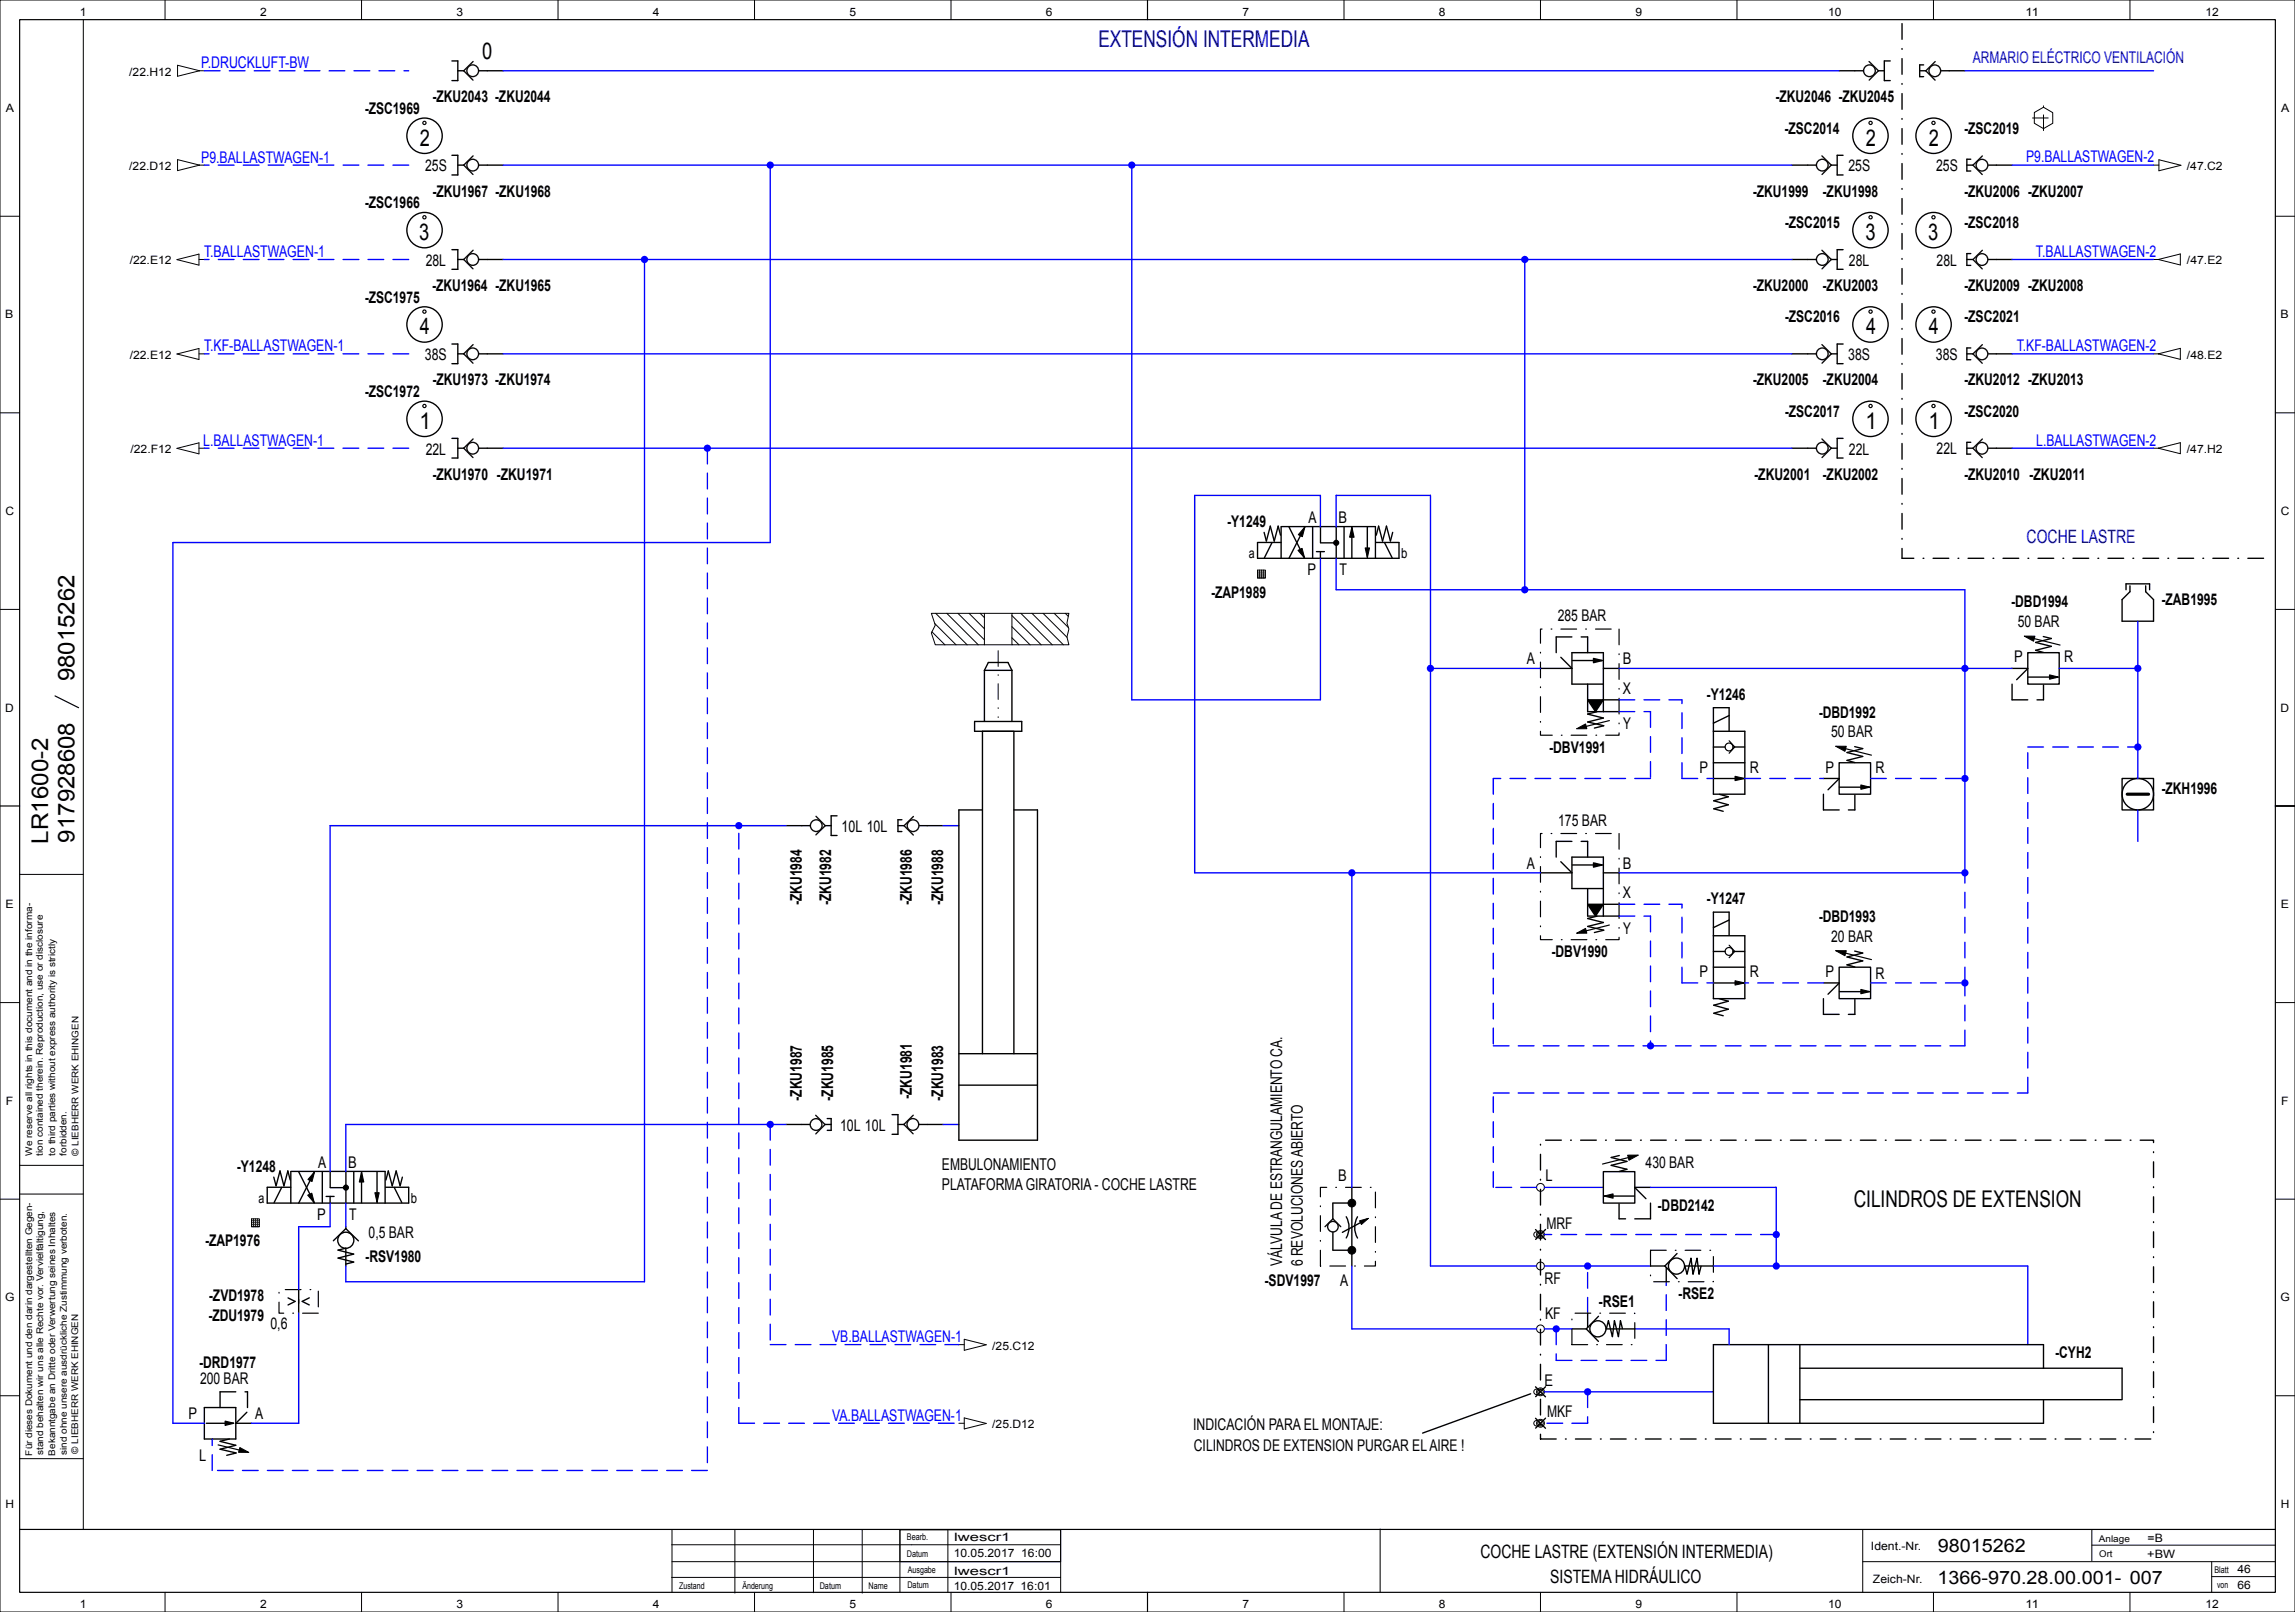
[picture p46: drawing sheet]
<svg xmlns="http://www.w3.org/2000/svg" width="584mm" height="410mm" viewBox="0 0 584 410" stroke-linecap="round" stroke-linejoin="round" font-family="sans-serif">
<defs><g id="words">
<text font-size="5.9" fill="#00a" x="279.5" y="12">EXTENSIÓN INTERMEDIA</text>
<g font-size="5.9">
<text x="122.7" y="15">0</text>
<text x="106.8" y="37.1">2</text>
<text x="474.8" y="37.1">2</text>
<text x="490.8" y="37.1">2</text>
<text x="106.7" y="61.1">3</text>
<text x="474.7" y="61.1">3</text>
<text x="490.7" y="61.1">3</text>
<text x="106.8" y="85.1">4</text>
<text x="474.8" y="85.1">4</text>
<text x="490.8" y="85.1">4</text>
<text x="106.7" y="109.1">1</text>
<text x="474.7" y="109.1">1</text>
<text x="490.7" y="109.1">1</text>
<text x="19" y="173.3" transform="rotate(-90 19 173.3)">98015262</text>
<text x="12.2" y="214.6" transform="rotate(-90 12.2 214.6)">LR1600-2</text>
<text x="19" y="214.3" transform="rotate(-90 19 214.3)">917928608</text>
<text x="471.7" y="307">CILINDROS DE EXTENSION</text>
</g>
<text font-size="4.7" fill="#00a" x="515.7" y="138">COCHE LASTRE</text>
<g font-size="4.7">
<text x="493.1" y="394.7">98015262</text>
<text x="376.7" y="396.2">COCHE LASTRE (EXTENSIÓN INTERMEDIA)</text>
<text x="394.4" y="402.6">SISTEMA HIDRÁULICO</text>
<text x="493" y="402.8">1366-970.28.00.001- 007</text>
</g>
<g font-size="4.2">
<text x="239.7" y="297.5">EMBULONAMIENTO</text>
<text x="239.7" y="302.7">PLATAFORMA GIRATORIA - COCHE LASTRE</text>
</g>
<g font-size="4.1" fill="#00f">
<text x="51.2" y="17.4">P.DRUCKLUFT-BW</text>
<text x="51.2" y="41.4">P9.BALLASTWAGEN-1</text>
<text x="515.6" y="41.3">P9.BALLASTWAGEN-2</text>
<text x="51.9" y="65.3">T.BALLASTWAGEN-1</text>
<text x="518.1" y="65.4">T.BALLASTWAGEN-2</text>
<text x="51.9" y="89.3">T.KF-BALLASTWAGEN-1</text>
<text x="513.2" y="89.4">T.KF-BALLASTWAGEN-2</text>
<text x="51.7" y="113.3">L.BALLASTWAGEN-1</text>
<text x="518.2" y="113.4">L.BALLASTWAGEN-2</text>
<text x="211.7" y="341.3">VB.BALLASTWAGEN-1</text>
<text x="211.7" y="361.3">VA.BALLASTWAGEN-1</text>
</g>
<text font-size="4.1" fill="#00a" x="502" y="16">ARMARIO ELÉCTRICO VENTILACIÓN</text>
<g font-size="4.1">
<text x="92.8" y="29">-ZSC1969</text>
<text x="110" y="26">-ZKU2043 -ZKU2044</text>
<text x="451.8" y="26">-ZKU2046 -ZKU2045</text>
<text x="454.1" y="34">-ZSC2014</text>
<text x="499.8" y="34">-ZSC2019</text>
<text x="108.2" y="43.6">25S</text>
<text x="470.4" y="43.6">25S</text>
<text x="492.7" y="43.6">25S</text>
<text x="92.8" y="53">-ZSC1966</text>
<text x="110" y="50">-ZKU1967 -ZKU1968</text>
<text x="446" y="50">-ZKU1999</text>
<text x="463.8" y="50">-ZKU1998</text>
<text x="499.8" y="50">-ZKU2006 -ZKU2007</text>
<text x="454.2" y="58">-ZSC2015</text>
<text x="499.8" y="58">-ZSC2018</text>
<text x="108.3" y="67.6">28L</text>
<text x="470.5" y="67.6">28L</text>
<text x="492.8" y="67.6">28L</text>
<text x="92.8" y="77">-ZSC1975</text>
<text x="110" y="74">-ZKU1964 -ZKU1965</text>
<text x="446" y="74">-ZKU2000</text>
<text x="463.8" y="74">-ZKU2003</text>
<text x="499.8" y="74">-ZKU2009 -ZKU2008</text>
<text x="454.2" y="82">-ZSC2016</text>
<text x="499.8" y="82">-ZSC2021</text>
<text x="108.1" y="91.6">38S</text>
<text x="470.3" y="91.6">38S</text>
<text x="492.6" y="91.6">38S</text>
<text x="92.8" y="101">-ZSC1972</text>
<text x="110" y="98">-ZKU1973 -ZKU1974</text>
<text x="446" y="98">-ZKU2005</text>
<text x="463.8" y="98">-ZKU2004</text>
<text x="499.8" y="98">-ZKU2012 -ZKU2013</text>
<text x="454.2" y="106">-ZSC2017</text>
<text x="499.8" y="106">-ZSC2020</text>
<text x="108.3" y="115.6">22L</text>
<text x="470.5" y="115.6">22L</text>
<text x="492.8" y="115.6">22L</text>
<text x="110" y="122">-ZKU1970 -ZKU1971</text>
<text x="446.4" y="122">-ZKU2001</text>
<text x="463.8" y="122">-ZKU2002</text>
<text x="499.8" y="122">-ZKU2010 -ZKU2011</text>
<text x="312.3" y="134">-Y1249</text>
<text x="332.9" y="133">A</text>
<text x="340.6" y="133">B</text>
<text x="332.7" y="146.2">P</text>
<text x="340.8" y="146.2">T</text>
<text x="308.2" y="152">-ZAP1989</text>
<text x="511.8" y="154.5">-DBD1994</text>
<text x="550" y="154">-ZAB1995</text>
<text x="396.4" y="158">285 BAR</text>
<text x="513.4" y="159.5">50 BAR</text>
<text x="388.5" y="169">A</text>
<text x="413" y="169">B</text>
<text x="512.5" y="168.5">P</text>
<text x="525.3" y="168.5">R</text>
<text x="412.9" y="176.5">X</text>
<text x="434.3" y="178">-Y1246</text>
<text x="413" y="185.5">Y</text>
<text x="462.8" y="182.5">-DBD1992</text>
<text x="394.2" y="191.5">-DBV1991</text>
<text x="465.9" y="187.5">50 BAR</text>
<text x="432.5" y="196.5">P</text>
<text x="445.3" y="196.5">R</text>
<text x="464.5" y="196.5">P</text>
<text x="477.3" y="196.5">R</text>
<text x="550" y="202">-ZKH1996</text>
<text x="396.5" y="210">175 BAR</text>
<text x="214.2" y="211.5">10L 10L</text>
<text x="388.5" y="221">A</text>
<text x="413" y="221">B</text>
<text x="204" y="230.2" transform="rotate(-90 204 230.2)">-ZKU1984</text>
<text x="211.5" y="230.2" transform="rotate(-90 211.5 230.2)">-ZKU1982</text>
<text x="232" y="230.2" transform="rotate(-90 232 230.2)">-ZKU1986</text>
<text x="240" y="230.2" transform="rotate(-90 240 230.2)">-ZKU1988</text>
<text x="412.9" y="228.5">X</text>
<text x="434.3" y="230">-Y1247</text>
<text x="413" y="237.5">Y</text>
<text x="462.8" y="234.5">-DBD1993</text>
<text x="466" y="239.5">20 BAR</text>
<text x="394.8" y="243.5">-DBV1990</text>
<text x="432.5" y="248.5">P</text>
<text x="445.3" y="248.5">R</text>
<text x="464.5" y="248.5">P</text>
<text x="477.3" y="249">R</text>
<text x="204" y="280" transform="rotate(-90 204 280)">-ZKU1987</text>
<text x="212" y="280" transform="rotate(-90 212 280)">-ZKU1985</text>
<text x="232" y="279.6" transform="rotate(-90 232 279.6)">-ZKU1981</text>
<text x="240" y="280" transform="rotate(-90 240 280)">-ZKU1983</text>
<text x="213.8" y="287.6">10L 10L</text>
<text x="60.3" y="298">-Y1248</text>
<text x="80.9" y="297">A</text>
<text x="88.6" y="297">B</text>
<text x="418.8" y="297">430 BAR</text>
<text x="340.5" y="300.5">B</text>
<text x="393.3" y="300.5">L</text>
<text x="80.7" y="310.2">P</text>
<text x="88.8" y="310.2">T</text>
<text x="421.8" y="308">-DBD2142</text>
<text x="52.2" y="317">-ZAP1976</text>
<text x="93.8" y="315">0,5 BAR</text>
<text x="393.5" y="312.5">MRF</text>
<text x="93" y="321">-RSV1980</text>
<text x="326.3" y="322" transform="rotate(-90 326.3 322)">VÁLVULA DE ESTRANGULAMIENTO CA.</text>
<text x="331.5" y="322.1" transform="rotate(-90 331.5 322.1)">6 REVOLUCIONES ABIERTO</text>
<text x="321.8" y="327">-SDV1997</text>
<text x="341" y="327">A</text>
<text x="393" y="326.5">RF</text>
<text x="53" y="336">-ZDU1979</text>
<text x="53.2" y="331">-ZVD1978</text>
<text x="393.1" y="335.5">KF</text>
<text x="406.8" y="332.5">-RSE1</text>
<text x="427.1" y="330.5">-RSE2</text>
<text x="68.8" y="338">0,6</text>
<text x="50.7" y="348">-DRD1977</text>
<text x="523" y="345.5">-CYH2</text>
<text x="50.9" y="352">200 BAR</text>
<text x="393" y="352.5">E</text>
<text x="48" y="361">P</text>
<text x="64.9" y="361">A</text>
<text x="303.6" y="363.8">INDICACIÓN PARA EL MONTAJE:</text>
<text x="393.7" y="360.5">MKF</text>
<text x="50.7" y="371.5">L</text>
<text x="303.8" y="369">CILINDROS DE EXTENSION PURGAR EL AIRE !</text>
</g>
<g font-size="3.5">
<text x="317.8" y="142">a</text>
<text x="356.6" y="141.9">b</text>
<text x="65.8" y="306">a</text>
<text x="104.6" y="305.9">b</text>
</g>
<g font-size="2.9">
<text x="20.3" y="4">1</text>
<text x="66.2" y="4">2</text>
<text x="116.1" y="4">3</text>
<text x="166.1" y="4">4</text>
<text x="216.2" y="4">5</text>
<text x="266.2" y="4">6</text>
<text x="316.1" y="4">7</text>
<text x="366.2" y="4">8</text>
<text x="416.2" y="4">9</text>
<text x="465.2" y="4">10</text>
<text x="515.5" y="4">11</text>
<text x="561.2" y="4">12</text>
<text x="32.9" y="19.2">/22.H12</text>
<text x="1.5" y="28.5">A</text>
<text x="580.4" y="28.5">A</text>
<text x="32.9" y="43.2">/22.D12</text>
<text x="556.5" y="43.2">/47.C2</text>
<text x="33" y="67.2">/22.E12</text>
<text x="556.5" y="67.2">/47.E2</text>
<text x="1.3" y="81">B</text>
<text x="580.4" y="81">B</text>
<text x="33" y="91.2">/22.E12</text>
<text x="556.5" y="91.2">/48.E2</text>
<text x="33.2" y="115.2">/22.F12</text>
<text x="556.5" y="115.2">/47.H2</text>
<text x="1.4" y="131">C</text>
<text x="580.4" y="131">C</text>
<text x="1.3" y="181">D</text>
<text x="580.3" y="181">D</text>
<text x="1.4" y="231">E</text>
<text x="580.4" y="231">E</text>
<text x="1.5" y="281">F</text>
<text x="580.4" y="281">F</text>
<text x="1.3" y="331">G</text>
<text x="580.4" y="331">G</text>
<text x="252.5" y="343.2">/25.C12</text>
<text x="252.5" y="363.2">/25.D12</text>
<text x="1.4" y="383.5">H</text>
<text x="580.4" y="383.5">H</text>
<text x="242.7" y="396">10.05.2017 16:00</text>
<text x="242.8" y="392">lwescr1</text>
<text x="476.1" y="394.3">Ident.-Nr.</text>
<text x="546.5" y="392.3">=B</text>
<text x="242.8" y="400.5">lwescr1</text>
<text x="546.4" y="396.2">+BW</text>
<text x="569.4" y="400.2">46</text>
<text x="242.7" y="404.5">10.05.2017</text>
<text x="259.7" y="404.5">16:01</text>
<text x="476.6" y="402.5">Zeich-Nr.</text>
<text x="569.4" y="404.1">66</text>
<text x="20.3" y="409">1</text>
<text x="66.2" y="409">2</text>
<text x="116.1" y="409">3</text>
<text x="166.1" y="409">4</text>
<text x="216.2" y="409">5</text>
<text x="266.2" y="409">6</text>
<text x="316.1" y="409">7</text>
<text x="366.2" y="409">8</text>
<text x="416.2" y="409">9</text>
<text x="465.2" y="409">10</text>
<text x="515.5" y="409">11</text>
<text x="561.2" y="409">12</text>
</g>
<g font-size="2.3">
<text x="8.2" y="293.9" transform="rotate(-90 8.2 293.9)">We reserve all rights in this document and in the informa-</text>
<text x="10.9" y="293.9" transform="rotate(-90 10.9 293.9)">tion contained therein. Reproduction, use or disclosure</text>
<text x="14" y="293.9" transform="rotate(-90 14 293.9)">to third parties without express authority is strictly</text>
<text x="16.9" y="293.9" transform="rotate(-90 16.9 293.9)">forbidden.</text>
<text x="20" y="294" transform="rotate(-90 20 294)">© LIEBHERR WERK EHINGEN</text>
<text x="8.2" y="370.2" transform="rotate(-90 8.2 370.2)">Für dieses Dokument und den darin dargestellten Gegen-</text>
<text x="11" y="370.1" transform="rotate(-90 11 370.1)">stand behalten wir uns alle Rechte vor. Vervielfältigung,</text>
<text x="14" y="370.2" transform="rotate(-90 14 370.2)">Bekanntgabe an Dritte oder Verwertung seines Inhaltes</text>
<text x="17" y="370" transform="rotate(-90 17 370)">sind ohne unsere ausdrückliche Zustimmung verboten.</text>
<text x="19.9" y="369.7" transform="rotate(-90 19.9 369.7)">© LIEBHERR WERK EHINGEN</text>
<text x="230.8" y="391.8">Bearb.</text>
<text x="230.8" y="395.9">Datum</text>
<text x="534.1" y="392.1">Anlage</text>
<text x="534.2" y="396">Ort</text>
<text x="231" y="400">Ausgabe</text>
<text x="563.5" y="400.1">Blatt</text>
<text x="172.8" y="404.2">Zustand</text>
<text x="188.9" y="404.2">Änderung</text>
<text x="208.6" y="404.2">Datum</text>
<text x="221" y="404.2">Name</text>
<text x="230.9" y="403.9">Datum</text>
<text x="564.2" y="403.8">von</text>
</g>
</g></defs>
<g fill="none" stroke="#000" stroke-width=".3">
<path d="M5 5h574v400h-574zM292 0v5M14 177l6 3M515.6 161.9l8.6 2.2M409.5 183.3l-7.7 1.9M440 188.4l1.4 1.6M441.4 190l-1.4 1.6M467.6 189.9l8.6 2.2M0 205h5M579 205h5M409.5 235.3l-7.7 1.9M440 240.4l1.4 1.6-1.4 1.6"/>
<path d="M467.6 241.9l8.6 2.2M416.4 293.9l-8.6 2.2M55.5 367.5l7.2 1.7M5 389h574M292 405v5"/>
<circle cx="108" cy="31.3" r=".41"/>
<circle cx="476" cy="31.3" r=".41"/>
<circle cx="492" cy="31.3" r=".41"/>
<circle cx="108" cy="55.3" r=".41"/>
<circle cx="476" cy="55.3" r=".41"/>
<circle cx="492" cy="55.3" r=".41"/>
<circle cx="108" cy="79.3" r=".41"/>
<circle cx="476" cy="79.3" r=".41"/>
<circle cx="492" cy="79.3" r=".41"/>
<circle cx="108" cy="103.3" r=".41"/>
<circle cx="476" cy="103.3" r=".41"/>
<circle cx="492" cy="103.3" r=".41"/>
<circle cx="440" cy="190" r="1"/>
<circle cx="440" cy="242" r="1"/>
</g>
<g fill="none" stroke="#000" stroke-width=".25">
<path d="M0 0h584v410h-584zM21.2 5v384M42 0v5M45.2 16.6l5.6 1.4-5.6 1.4zM50.6 18h1.4M92 0v5M142 0v5M192 0v5M242 0v5M342 0v5M392 0v5M442 0v5"/>
<path d="M492 0v5M542 0v5M517.7 28.6l2.3-1.3 2.3 1.3 .1 2.8-2.4 1.3-2.3-1.4zM0 55h5M45.2 40.6l5.6 1.4-5.6 1.4zM50.6 42h1.4M548 42h1.4M549.4 40.6l5.6 1.4-5.6 1.4zM579 55h5M45 66l5.6-1.4v2.8zM50.6 66h1.4M548 66h1.4"/>
<path d="M549.2 66l5.6-1.4v2.8zM45 90l5.6-1.4v2.8zM50.6 90h1.4M548 90h1.4M549.2 90l5.6-1.4v2.8zM0 105h5M45 114l5.6-1.4v2.8zM50.6 114h1.4M548 114h1.4M549.2 114l5.6-1.4v2.8zM579 105h5M0 155h5"/>
<path d="M237 156h13.5v8h-12.5l-1-3 1-2zM237.9 158.6l5.4 5.4M238.1 156l8 8M240.9 156l8 8M243.8 156l6.7 6.7M246.6 156l3.9 3.9M249.4 156l1.1 1.1M250.5 156h7M257.5 156h14.5l-.5 2.5 .5 1.5-.5 2 .5 2h-14.5zM257.5 156.6l7.4 7.4M257.5 159.4l4.6 4.6M259.8 156l8 8"/>
<path d="M262.6 156l8 8M265.4 156l6.1 6.1M268.3 156l3.6 3.6M271.1 156l.7 .8M320 145h2v2h-2zM579 155h5M237.1 160.7l3.3 3.3M250.5 164h7M257.5 162.2l1.8 1.8M5 222.4h16.2M0 255h5M579 255h5"/>
<path d="M5 296.4h16.2M0 305h5M5 303.7h16.2M64 310h2v2h-2zM579 305h5M0 355h5M244 342h1.4M245.4 340.6l5.6 1.4-5.6 1.4zM579 355h5M5 371h16.2M244 362h1.4M245.4 360.6l5.6 1.4-5.6 1.4z"/>
<path d="M170.9 392.9h99M171 397.2h98.9M171 389v16M187 389.2v16M207 389v16.1M219.4 389v16.2M229 389.1h40.9v8.1h-40.9zM229 389v16M241.2 389v16M269.9 389.2v15.8M351.2 388.9v16M474 397.2h104.9"/>
<path d="M474 389v16M532.3 389v8M532.3 393h46.7M562.8 397.2v7.8M42 405v5M92 405v5M142 405v5M170.9 401.2h99M192 405v5M242 405v5M342 405v5M392 405v5"/>
<path d="M442 405v5M492 405v5M542 405v5M562.8 401h16.2"/>
<circle cx="391" cy="314" r=".7"/>
<circle cx="392" cy="314" r="1"/>
<circle cx="392" cy="302" r="1"/>
<circle cx="392" cy="314" r=".7"/>
<circle cx="392" cy="338" r="1"/>
<circle cx="392" cy="322" r="1"/>
<circle cx="391" cy="354" r=".7"/>
<circle cx="392" cy="354" r="1"/>
<circle cx="392" cy="354" r=".7"/>
<circle cx="391" cy="362" r=".7"/>
<circle cx="392" cy="362" r="1"/>
<circle cx="392" cy="362" r=".7"/>
</g>
<path d="M484 6v136M576 142h-92M392 290h156v76h-156z" fill="none" stroke="#000" stroke-width=".35" stroke-dasharray="4 2.3 .2 2.3"/>
<g fill="none" stroke="#000" stroke-width=".35">
<path d="M115 15.5h1.5v5h-1.5M116.5 18h1.5M121.8 18h6.2M468 18h6.2M478 18h1.5M481 15.5h-1.5v5h1.5M488.5 18h1.5M489.5 16.5h-1v3h1M494 18h6M115 39.5h1.5v5h-1.5M469 39.5h-1.5v5h1.5M116.5 42h1.5"/>
<path d="M121.8 42h6.2M456 42h6.2M466 42h1.5M500.5 42h1.5M501.5 40.5h-1v3h1M506 42h6M115 63.5h1.5v5h-1.5M116.5 66h1.5M121.8 66h6.2M456 66h6.2M466 66h1.5M469 63.5h-1.5v5h1.5"/>
<path d="M500.5 66h1.5M501.5 64.5h-1v3h1M506 66h6M115 87.5h1.5v5h-1.5M116.5 90h1.5M121.8 90h6.2M456 90h6.2M466 90h1.5M469 87.5h-1.5v5h1.5M500.5 90h1.5M501.5 88.5h-1v3h1M506 90h6"/>
<path d="M115 111.5h1.5v5h-1.5M116.5 114h1.5M121.8 114h6.2M456 114h6.2M466 114h1.5M469 111.5h-1.5v5h1.5M500.5 114h1.5M501.5 112.5h-1v3h1M506 114h6M321.7 135.4l.5 2.2M323.7 138l-1.9 3.8M325.8 136.1l-.5-2.3-1 3.8-1.1-3.8-.9 3.8"/>
<path d="M326 138h-6v4h36v-4h-5.9M326 134v8M326 133.9h24M328 134l3.9 7.9M332 134.1l-4 7.9M334 134v7.9M336 134v4M336 138.1h4M340 134v8M342 134v8M344 134.3v7.6M347.9 134.1v7.6"/>
<path d="M350 134v8M350.2 136.1l.6-2.3 1 3.8 1-3.8 1 3.8M352.3 138l1.9 3.8M354.4 135.4l-.6 2.2M335 140.3h2M336 140.3v1.7M541 150v-1.5h6v1.5M542 149v1.5l-2 2v5.5h8v-5.5l-2-2v-1.5M250.5 170.5v13M250.5 170.5h7M250.5 170.5l1-2h5l1 2M257.5 170.5v13"/>
<path d="M392 170h8M400 166v8zM400 166h8zM400 174h8zM400.1 168h7.6M404 174v7h4v-7M408 166v8zM408 170h4M512 170h4M516 166h8v8h-8zM516.1 172.2h7.6M519.9 161.9l2.1 .5-4 1 4 1-4 1 2 .5"/>
<path d="M248 183.5h12v2.5h-12zM406.4 181l-2.4 .6 4 1-4 1 4.1 1M408.1 184.6l-2.4 .6M436 194h8M436 190h3M436 198h7.7M440 185.9v-5.9h-4v22h8v-16h-8M440 182l-4 1.9M443.9 190h-2.9M464 198h4M468 194h8v8h-8zM471.9 189.9l2.1 .5-4 1 4 1-4 1 2 .5"/>
<path d="M540 198h8v8h-8zM200 210h6.2M210 210h1.5M213 207.5h-1.5v5h1.5M228.5 210h1.5M229.5 208.5h-1v3h1M234 210h6M250 206h-6v84h20v-84h-6M400 218v8zM400 218h8zM400.1 220h7.6M408 218v8z"/>
<path d="M436.1 205.7l2.4 .6M437.6 202l2.2 .6-3.7 1.1 3.7 1-3.7 1M468.1 200.2h7.6M392 222h8M400 226h8zM404 226v7h4v-7M406.4 233l-2.4 .6 4 1-4 1 4.1 1-2.4 .6M408 222h4M440 237.9v-5.9h-4v22h8v-16h-8M440 234l-4 1.9M436 246h8M436 242h3"/>
<path d="M436 250h7.7M436.1 257.7l2.4 .6M437.6 254l2.2 .6-3.7 1.1 3.7 1-3.7 1M443.9 242h-2.9M464 250h4M468 246h8v8h-8zM468.1 252.2h7.6M471.9 241.9l2.1 .5-4 1 4 1-4 1 2 .5M244 276h20M244 268h20M250 268v-82h8v82M69.7 299.4l.5 2.2"/>
<path d="M74 298v8M74 297.9h24M76 298l3.9 7.9M80 298.1l-4 7.9M82 298v7.9M84 298v4M88 298v8M90 298v8M92 298.3v7.6M95.9 298.1v7.6M98 298v8M102.4 299.4l-.6 2.2"/>
<path d="M200 286h6M210 286h1.5M210.5 284.5h1v3h-1M227 283.5h1.5v5h-1.5M228.5 286h1.5M233.8 286h6.2M408 298h8v8h-8zM412.1 293.9l-2.1 .5 4 1-4 1 4 1-2 .5M71.7 302l-1.9 3.8M73.9 300.1l-.6-2.3-1.1 3.8-.9-3.8-1 3.8M74 302h-6v4h36v-4h-5.9M83 304.3h2"/>
<path d="M84 304.3v1.7M84 302.1h4M88 312.5l-3.2 3.1M88 317.5l-2 .5 4 1-4 1 4 1-2 .5M88 312v.5M88 317.5v4.5M88 312.5l3.2 3.1M98.2 300.1l.6-2.3 1 3.8 1-3.8 1 3.8M100.3 302l1.9 3.8M339.2 306v4.1M339.2 313.3v4.6M339.2 318h4.8"/>
<path d="M339.2 306h4.8M342.6 309.5a5.4 5.4 0 0 1 0 5.4M344 302v20M345.4 309.5a5.4 5.4 0 0 0 0 5.4M348 310l-6.4 3.4M390.7 312.7l2.6 2.6M393.3 312.7l-2.5 2.5M408.3 304.2h7.6M416 302h4M426.7 318.8l-3 3.2M73.3 330.1l1.8 .9-1.8 .9M76 328v6"/>
<path d="M78.7 330.1l-1.8 .9 1.8 .9M400 338h3.7M406.8 334.8l-3.1 3.2 3 3.2M408.7 338h7.3M408.8 337.9l.5-2 1 4.1 .5-4.1 1 4.1 .5-4.1 .6 2M420 322h3.7l3.1 3.2M428.7 322h7.3M428.8 322.1l.5 2 1-4.1 .5 4.1 1-4.1 .5 4.1 .6-2M52 358h8v8h-8zM389.5 354.5l-27.5 10M390.7 352.7l2.6 2.6M393.3 352.7l-2.5 2.5"/>
<path d="M450 342v20M458 348h82v8h-82M458 342v20M520 348v-6h-84v20h84v-6M52.5 362h6.8M56 366.6l4 1-4 1 4.1 .9-2.4 .6M58.4 366l-2.4 .6M60 362h4M390.7 360.7l2.6 2.6M393.3 360.7l-2.5 2.5"/>
<circle cx="108" cy="34.5" r="4.5"/>
<circle cx="476" cy="34.5" r="4.5"/>
<circle cx="492" cy="34.5" r="4.5"/>
<circle cx="108" cy="58.5" r="4.5"/>
<circle cx="476" cy="58.5" r="4.5"/>
<circle cx="492" cy="58.5" r="4.5"/>
<circle cx="108" cy="82.5" r="4.5"/>
<circle cx="476" cy="82.5" r="4.5"/>
<circle cx="492" cy="82.5" r="4.5"/>
<circle cx="108" cy="106.5" r="4.5"/>
<circle cx="476" cy="106.5" r="4.5"/>
<circle cx="492" cy="106.5" r="4.5"/>
<circle cx="544" cy="202" r="4"/>
<circle cx="88" cy="315.4" r="2.05"/>
<circle cx="406.6" cy="338" r="2.05"/>
<circle cx="426.6" cy="322" r="2.05"/>
</g>
<path d="M517.2 30h5.9M520 33.2v-6.5M254 165.5v17" fill="none" stroke="#000" stroke-width=".25" stroke-dasharray="4 2.1 .2 2.1"/>
<g fill="none" stroke="#240000" stroke-width=".35">
<path d="M120.4 15.6l-2.4 2.4 2.4 2.4M475.6 15.6l2.4 2.4-2.4 2.4M492.4 15.7l-2.3 2.3 2.3 2.4M120.4 39.6l-2.4 2.4 2.4 2.4M463.6 39.6l2.4 2.4-2.4 2.4M504.4 39.7l-2.3 2.3 2.3 2.4M120.4 63.6l-2.4 2.4 2.4 2.4M463.6 63.6l2.4 2.4-2.4 2.4M504.4 63.7l-2.3 2.3 2.3 2.4M120.4 87.6l-2.4 2.4 2.4 2.4M463.6 87.6l2.4 2.4-2.4 2.4M504.4 87.7l-2.3 2.3 2.3 2.4"/>
<path d="M120.4 111.6l-2.4 2.4 2.4 2.4M463.6 111.6l2.4 2.4-2.4 2.4M504.4 111.7l-2.3 2.3 2.3 2.4M207.6 207.6l2.4 2.4-2.4 2.3M232.4 207.7l-2.3 2.3 2.3 2.4M207.6 283.7l2.3 2.3-2.3 2.4M232.4 283.6l-2.4 2.4 2.4 2.4M337.2 312l2-2 2 2"/>
<circle cx="120.3" cy="18" r="1.49"/>
<circle cx="475.7" cy="18" r="1.49"/>
<circle cx="492.3" cy="18" r="1.49"/>
<circle cx="120.3" cy="42" r="1.49"/>
<circle cx="463.7" cy="42" r="1.49"/>
<circle cx="504.3" cy="42" r="1.49"/>
<circle cx="120.3" cy="66" r="1.49"/>
<circle cx="463.7" cy="66" r="1.49"/>
<circle cx="504.3" cy="66" r="1.49"/>
<circle cx="120.3" cy="90" r="1.49"/>
<circle cx="463.7" cy="90" r="1.49"/>
<circle cx="504.3" cy="90" r="1.49"/>
<circle cx="120.3" cy="114" r="1.49"/>
<circle cx="463.7" cy="114" r="1.49"/>
<circle cx="504.3" cy="114" r="1.49"/>
<circle cx="207.7" cy="210" r="1.49"/>
<circle cx="232.3" cy="210" r="1.49"/>
<circle cx="207.7" cy="286" r="1.49"/>
<circle cx="232.3" cy="286" r="1.49"/>
<circle cx="339.2" cy="312" r="1.34"/>
</g>
<g fill="none" stroke="#004800" stroke-width=".25">
<path d="M320 146.5h2M320 146h2M320 145.5h2M320 145v2h2M320.5 145v2M321 145v2M321.5 145v2M64 311.5h2M64 311h2M64 310.5h2M64 310v2h2M64.5 310v2"/>
<path d="M65 310v2M65.5 310v2"/>
</g>
<g fill="#000" stroke="#000" stroke-width=".35">
<path d="M405.5 167.5l2.2 .5-2.2 .5zM404 178h4l-2 3zM405.5 219.5l2.2 .5-2.2 .5zM404 230h4l-2 3z"/>
<circle cx="340" cy="138.1" r=".61"/>
<circle cx="88" cy="302.1" r=".61"/>
</g>
<g fill="#000" stroke="#000" stroke-width=".25">
<path d="M332.1 134l-.7 2.5-1-.5zM347.4 139.4h1.1l-.6 2.5zM330.3 140l1-.5 .7 2.5zM515.1 161.8h2.7l-.3 1.3zM401.2 185.4l2.3-1.3 .3 1.2zM441.5 197.4l2.5 .6-2.5 .6zM467.1 189.8h2.7l-.3 1.3zM401.2 237.4l2.3-1.3 .3 1.2zM441.5 249.4l2.5 .6-2.5 .6zM467.1 241.8h2.7l-.3 1.3zM80.1 298l-.7 2.5-1-.5zM414.2 293.8h2.7l-2.4 1.3z"/>
<path d="M78.3 304l1-.5 .7 2.5zM95.4 303.4h1.1l-.6 2.5zM346 310.5l2.2-.6-1.8 1.5zM61 368.2l2.3 1.2h-2.6z"/>
<circle cx="344" cy="318" r=".99"/>
<circle cx="344" cy="306" r=".99"/>
</g>
<path d="M344 134.1l.6 2.5h-1.2zM521.5 171.7l2.3 .5-2.3 .5zM473.5 199.7l2.3 .5-2.3 .5zM473.5 251.7l2.3 .5-2.3 .5zM92 298.1l.6 2.5h-1.2zM408.2 304.2l2.3-.5v1zM57.3 361.5l2.2 .5-2.2 .5z" fill="#000" stroke="#000" stroke-width=".3"/>
<g fill="none" stroke="#000" stroke-width=".35" stroke-dasharray="4 2.3">
<path d="M396 162h8M396 162v4M400 170l-4-4M404 166v-4M412 178h-5M512 178h8M512 178v-4M516 170l-4 4M520 174.2v3.8M408 181h4M468 198l-4 4M396 214h8"/>
<path d="M396 214v4M404 218v-4M464 206h8M464 206v-4M472 202.2v3.8M400 222l-4-4M408 233h4M412 230h-5M464 258h8M464 258v-4M468 250l-4 4M472 254.2v3.8"/>
<path d="M412 306.2v3.8M416 302l4 4M420 310h-8M420 310v-4M404 337.6v-3.6M424 322.4v3.6M56 354h7M56 358v-4M63 354v5M60 362l3-3"/>
</g>
<path d="M392 160h20v27h-20zM392 212h20v27h-20zM336 302h14v20h-14zM420 318h16v8h-16zM71 328h10v6h-10zM400 334h16v8h-16z" fill="none" stroke="#000" stroke-width=".3" stroke-dasharray="4 2.3 .2 2.3"/>
<path d="M541.3 202h5.4" fill="none" stroke="#000" stroke-width=".8"/>
<g fill="none" stroke="#00f" stroke-width=".35">
<path d="M128 18h340M500 18h48M128 42h328M196 42v96h-152v224h8M288 42v136h48v-36M512 42h36M128 66h328M164 66v260h-76v-4M388 66v84M512 66h36M128 90h328M512 90h36"/>
<path d="M128 114h328M512 114h36M336 134v-8h-32v96h88M340 134v-8h24v196h27M340 142v8h160v72h-88M544 158v40M364 170h28M412 170h100M524 170h20M200 210h-116v88M240 210h4M544 206v8"/>
<path d="M344 222v80M200 286h-112v12M240 286h4M84 306v6h-8v16M88 306v6M393 302h15M420 302h32v20M76 334v28h-12M344 322v16h47M393 322h27M393 338h7M416 338h24v4"/>
<path d="M436 322h80v20M393 354h43"/>
</g>
<g fill="none" stroke="#00f" stroke-width=".35" stroke-dasharray="4 2.3">
<path d="M52 18h52M104 42h-52M104 66h-52M104 90h-52M104 114h-52M180 114v260M412 178h16M380 198v68M412 181h8M420 198h-40M420 181v17M428 198h8"/>
<path d="M428 198v-20M444 198h20M476 198h24M516 190h28M412 230h16M412 233h8M420 233v33M428 250h8M428 250v-20M464 250h-20M476 250h24M500 250v-28"/>
<path d="M380 266h40M380 278h136M420 266h80M500 266v-16M516 278v-88M196 286v56M380 302v-24M391 302h-11M452 314h-59M396 338v8M404 334v-12M196 342h48"/>
<path d="M396 346h28M404 354v8M424 346v-20M54 374v-8M180 374h-126M188 362h56M188 362v-152M404 362h-11"/>
</g>
<g fill="#00f">
<circle cx="196" cy="42" r=".92"/>
<circle cx="180" cy="114" r=".93"/>
<circle cx="164" cy="66" r=".93"/>
<circle cx="388" cy="66" r=".92"/>
<circle cx="196" cy="286" r=".93"/>
<circle cx="188" cy="210" r=".93"/>
<circle cx="288" cy="42" r=".92"/>
<circle cx="388" cy="150" r=".92"/>
<circle cx="364" cy="170" r=".92"/>
<circle cx="344" cy="222" r=".93"/>
<circle cx="500" cy="170" r=".92"/>
<circle cx="500" cy="198" r=".92"/>
<circle cx="500" cy="222" r=".92"/>
<circle cx="500" cy="250" r=".92"/>
<circle cx="420" cy="266" r=".92"/>
<circle cx="544" cy="170" r=".92"/>
<circle cx="544" cy="190" r=".92"/>
<circle cx="404" cy="322" r=".93"/>
<circle cx="396" cy="338" r=".92"/>
<circle cx="404" cy="354" r=".93"/>
<circle cx="452" cy="322" r=".92"/>
<circle cx="452" cy="314" r=".92"/>
</g>
<use href="#words"/>
</svg>
